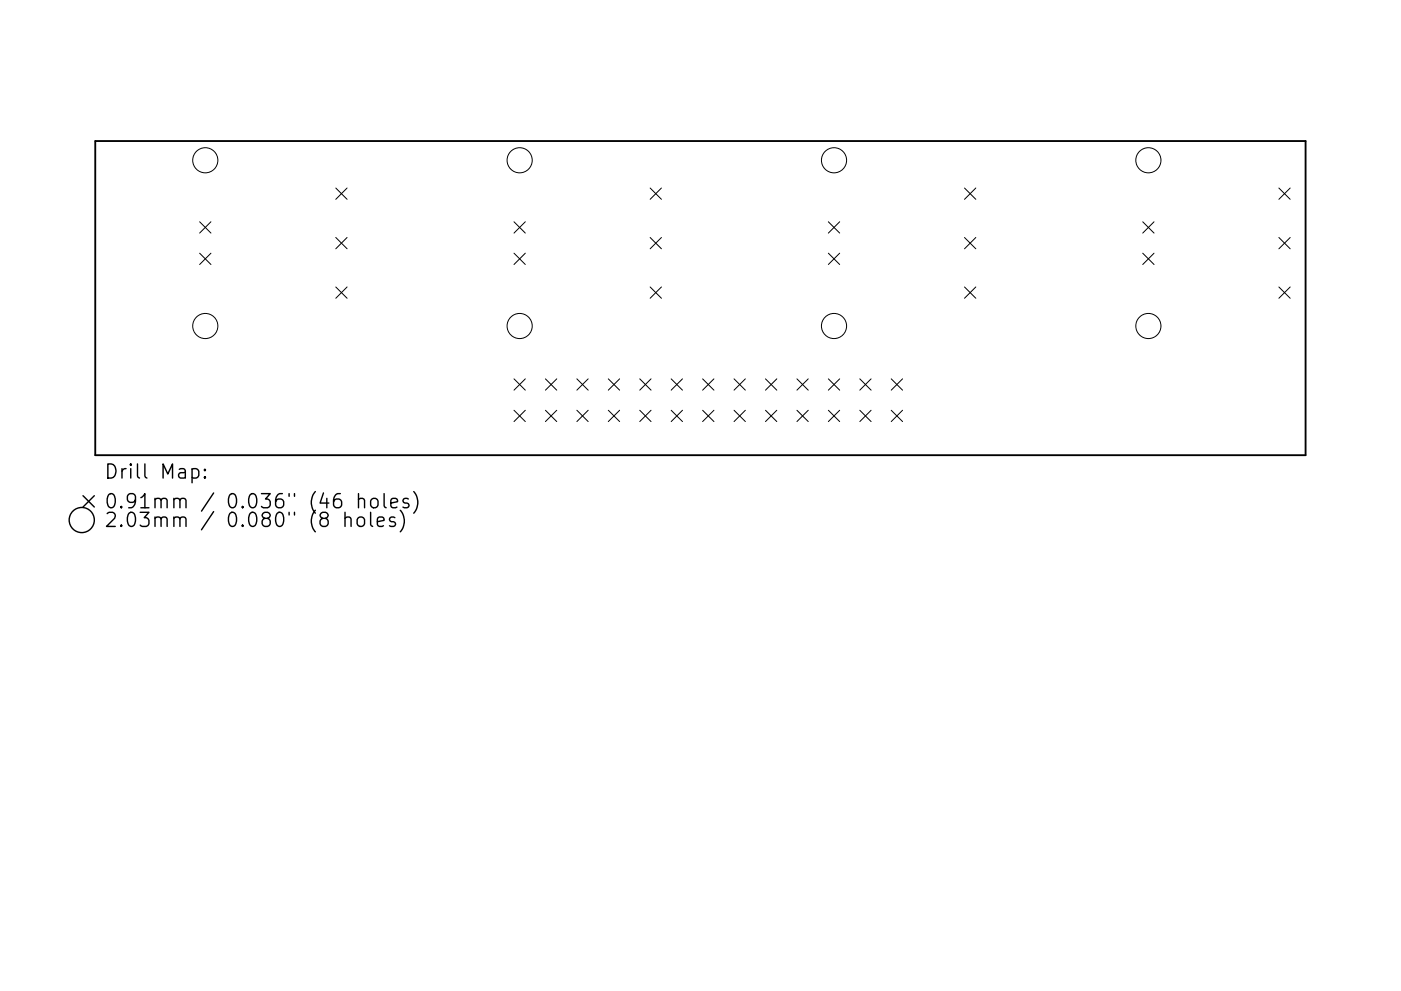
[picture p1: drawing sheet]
<svg xmlns="http://www.w3.org/2000/svg" width="297mm" height="210mm" viewBox="0 0 297 210" stroke-linecap="round" stroke-linejoin="round" font-family="sans-serif">
<defs><g id="words">
<g font-size="4.2">
<text x="22" y="101.6">Drill Map:</text>
<text x="22" y="107.9">0.91mm / 0.036&quot; (46 holes)</text>
<text x="22" y="111.8">2.03mm / 0.080&quot; (8 holes)</text>
</g>
</g></defs>
<path d="M20.2 29.9h256.6v66.7h-256.6z" fill="none" stroke="#000" stroke-width=".39"/>
<g fill="none" stroke="#000" stroke-width=".21">
<path d="M71.2 39.9l2.4 2.4M73.6 39.9l-2.4 2.4M137.8 39.9l2.4 2.4M140.2 39.9l-2.4 2.4M204.5 39.9l2.4 2.4M206.9 39.9l-2.4 2.4M271.1 39.9l2.4 2.4M273.5 39.9l-2.4 2.4M42.3 47.1l2.4 2.4M42.3 53.7l2.4 2.4M44.7 47.1l-2.4 2.4M44.7 53.7l-2.4 2.4"/>
<path d="M71.2 50.4l2.4 2.4M73.6 50.4l-2.4 2.4M109 47.1l2.4 2.4M109 53.7l2.4 2.4M111.4 47.1l-2.4 2.4M111.4 53.7l-2.4 2.4M137.8 50.4l2.4 2.4M140.2 50.4l-2.4 2.4M175.6 47.1l2.4 2.4M175.6 53.7l2.4 2.4M178 47.1l-2.4 2.4M178 53.7l-2.4 2.4"/>
<path d="M204.5 50.4l2.4 2.4M206.9 50.4l-2.4 2.4M242.3 47.1l2.4 2.4M242.3 53.7l2.4 2.4M244.7 47.1l-2.4 2.4M244.7 53.7l-2.4 2.4M271.1 50.4l2.4 2.4M273.5 50.4l-2.4 2.4M71.2 60.9l2.4 2.4M73.6 60.9l-2.4 2.4M137.8 60.9l2.4 2.4M140.2 60.9l-2.4 2.4"/>
<path d="M204.5 60.9l2.4 2.4M206.9 60.9l-2.4 2.4M271.1 60.9l2.4 2.4M273.5 60.9l-2.4 2.4M109 80.4l2.4 2.4M109 87l2.4 2.4M111.4 80.4l-2.4 2.4M111.4 87l-2.4 2.4M115.6 87l2.4 2.4M115.6 80.4l2.4 2.4M118 80.4l-2.4 2.4M118 87l-2.4 2.4"/>
<path d="M122.3 80.4l2.4 2.4M122.3 87l2.4 2.4M124.7 80.4l-2.4 2.4M124.7 87l-2.4 2.4M129 87l2.4 2.4M129 80.4l2.4 2.4M131.4 80.4l-2.4 2.4M131.4 87l-2.4 2.4M135.6 87l2.4 2.4M135.6 80.4l2.4 2.4M138 87l-2.4 2.4M138 80.4l-2.4 2.4"/>
<path d="M142.3 87l2.4 2.4M142.3 80.4l2.4 2.4M144.7 80.4l-2.4 2.4M144.7 87l-2.4 2.4M149 87l2.4 2.4M149 80.4l2.4 2.4M151.4 80.4l-2.4 2.4M151.4 87l-2.4 2.4M155.6 80.4l2.4 2.4M155.6 87l2.4 2.4M158 80.4l-2.4 2.4M158 87l-2.4 2.4"/>
<path d="M162.3 87l2.4 2.4M162.3 80.4l2.4 2.4M164.7 80.4l-2.4 2.4M164.7 87l-2.4 2.4M169 87l2.4 2.4M169 80.4l2.4 2.4M171.4 80.4l-2.4 2.4M171.4 87l-2.4 2.4M175.6 87l2.4 2.4M175.6 80.4l2.4 2.4M178 80.4l-2.4 2.4M178 87l-2.4 2.4"/>
<path d="M182.3 87l2.4 2.4M182.3 80.4l2.4 2.4M184.7 80.4l-2.4 2.4M184.7 87l-2.4 2.4M189 80.4l2.4 2.4M189 87l2.4 2.4M191.4 80.4l-2.4 2.4M191.4 87l-2.4 2.4"/>
<circle cx="43.5" cy="34" r="2.67"/>
<circle cx="110.2" cy="34" r="2.67"/>
<circle cx="176.8" cy="34" r="2.67"/>
<circle cx="243.5" cy="34" r="2.67"/>
<circle cx="43.5" cy="69.2" r="2.67"/>
<circle cx="110.2" cy="69.2" r="2.67"/>
<circle cx="176.8" cy="69.2" r="2.67"/>
<circle cx="243.5" cy="69.2" r="2.67"/>
</g>
<g fill="none" stroke="#000" stroke-width=".3">
<path d="M40.7 99.6l.9-.2 .6 .6v.9l-.3 .4-.3 .1-.9-.1M43.4 99.6l.2 .1-.2 .2-.1-.2 .1-.1v.3M17.6 105.2l2.4 2.4M20 105.2l-2.4 2.4M43.4 101.1l.2 .2-.2 .1-.1-.1 .1-.2v.3M73.1 110a.75 .75 0 0 1 1.3 .1v1.6M73.1 108.7v3M75.9 110a.81 .81 0 0 1 .8-.3 .81 .81 0 0 1 .6 .6v.8a.81 .81 0 0 1-.8 .6 .81 .81 0 0 1-.8-.6v-.8zM76 106a.74 .74 0 0 1 1.3 .2v1.5M76 104.7v3M78.6 108.7v2.6l.4 .4M78.7 106a.81 .81 0 0 1 .8-.3 .81 .81 0 0 1 .6 .6v.9a.81 .81 0 0 1-.7 .6 .81 .81 0 0 1-.8-.6v-.9z"/>
<path d="M80 110.7l1.4-.3-.1-.6-.9-.1-.4 .4v1.2l.1 .2 .3 .2 .9-.2M81.4 104.7v2.6l.5 .4M82.9 106.7l1.4-.3-.2-.5-.8-.2-.4 .5v1.1l.1 .3 .3 .1 .8-.1M83.7 109.8l-.7-.1-.4 .4 .1 .4 1 .3 .2 .3-.2 .4-.3 .2-.8-.2M84.9 108.3a3.4 3.4 0 0 1 0 4.5M86.6 105.9l-.7-.2-.5 .5 .2 .4 1 .3 .1 .3-.1 .4-.3 .1-.9-.1M87.7 104.3a3.4 3.4 0 0 1 0 4.6"/>
<circle cx="17.3" cy="110.3" r="2.67"/>
</g>
<use href="#words"/>
</svg>
